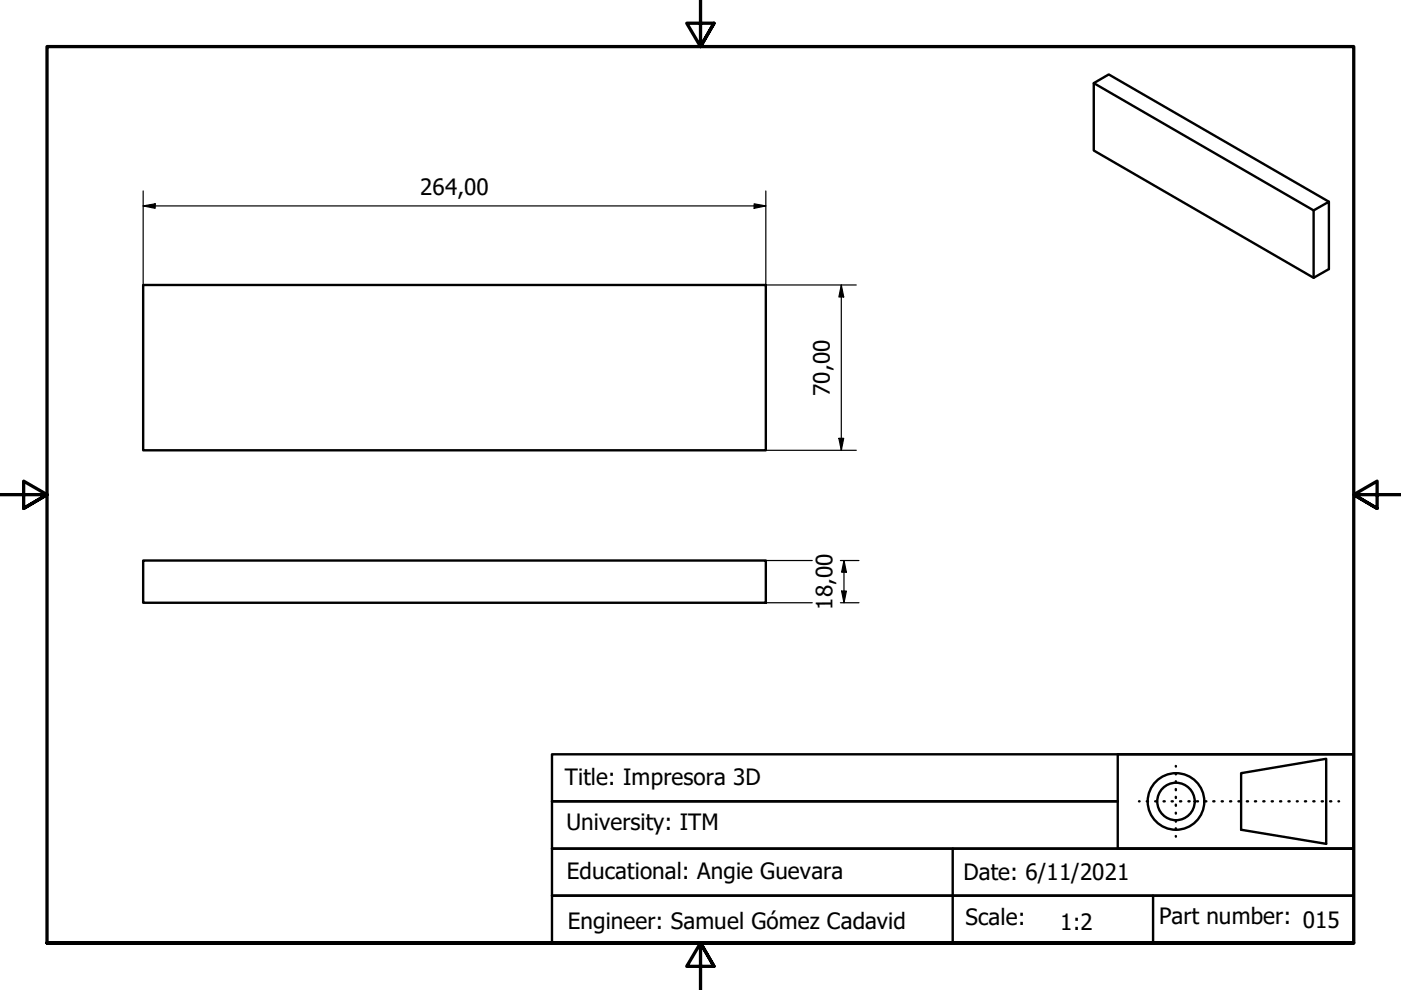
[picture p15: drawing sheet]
<svg xmlns="http://www.w3.org/2000/svg" width="297mm" height="210mm" viewBox="0 0 297 210" stroke-linecap="round" stroke-linejoin="round" font-family="sans-serif">
<defs><g id="words">
<g font-size="4.8">
<text x="89.1" y="41.3">264,00</text>
<text x="176" y="83.9" transform="rotate(-90 176 83.9)">70,00</text>
<text x="176.5" y="129.3" transform="rotate(-90 176.5 129.3)">18,00</text>
<text x="119.8" y="166.5">Title: Impresora 3D</text>
<text x="120.1" y="176">University: ITM</text>
<text x="120.2" y="186.3">Educational: Angie Guevara</text>
<text x="204.3" y="186.6">Date: 6/11/2021</text>
<text x="120.4" y="196.9">Engineer: Samuel Gómez Cadavid</text>
<text x="204.7" y="196.1">Scale:</text>
<text x="224.8" y="197.1">1:2</text>
<text x="245.7" y="195.9">Part number: 015</text>
</g>
</g></defs>
<!-- layer: Visible (ISO) -->
<path d="M231.9 17.6l46.6 27 3.2-1.8v14.3l-3.2 1.8-46.6-27v-14.3l3.2-1.8 46.6 27M278.5 44.6v14.3M30.4 60.4h132v35.1h-132zM30.4 118.8h132v9h-132z" fill="none" stroke="#000" stroke-width=".51"/>
<!-- layer: Border (ISO) -->
<path d="M148.5 -.1v10l-2.9-5h5.8l-2.9 5 2.9-5M0 104.9h10l-5-2.9v5.8l5-2.9-5 2.9M297 104.9h-10l5-2.9v5.8l-5-2.9 5 2.9M10 199.9v-190h277v190h-277h277M151.4 204.9l-2.9-5 2.9 5h-5.8l2.9-5v10" fill="none" stroke="#000" stroke-width=".7"/>
<!-- layer: Title (ISO) -->
<g fill="none" stroke="#000" stroke-width=".51">
<path d="M117 159.9h170v20h-170v10h170v10h-170v-10h170v-10h-170v-10h120h-120zM237 159.9h50v20h-50zM202 179.9v20M241.5 169.9h.1M243.1 169.9h.3M244.9 169.9h.3M246.7 169.9h.3M248.4 169.9h.3M249.3 162.4v.1M249.3 163.9v.3M249.3 165.6v.2M249.3 167.3v.2"/>
<path d="M249.3 168.9v.3M249.3 170.6v.3M249.3 172.3v.2M249.3 174v.2M249.3 175.6v.3M249.3 177.3v.1M250.2 169.9h.2M252 169.9h.2M253.7 169.9h.3M255.5 169.9h.3M257.2 169.9h.3M259 169.9h.3"/>
<path d="M260.8 169.9h.2M262.6 169.9h.2M263.1 163.9l18.1-3v18l-18.1-3zM264.4 169.9h.2M266.1 169.9h.2M267.8 169.9h.3M269.6 169.9h.3M271.4 169.9h.3M273.2 169.9h.2M275 169.9h.1M276.7 169.9h.2M278.4 169.9h.3"/>
<path d="M280.2 169.9h.3M282 169.9h.3M283.8 169.9h.1M244.5 189.9v10"/>
<circle cx="249.3" cy="169.9" r="6"/>
<circle cx="249.3" cy="169.9" r="4"/>
</g>
<!-- layer: Dimension (ISO) -->
<g fill="none" stroke="#000" stroke-width=".25">
<path d="M30.4 43.7l2.5-.5v1zM30.4 43.7h132M30.4 40.5v19.9M159.9 43.2l2.5 .5-2.5 .5zM162.4 40.5v19.9h19.1M178.4 60.4l.5 2.6h-1zM178.4 60.4v35.1M162.4 95.5h19.1M177.9 92.9h1l-.5 2.6zM162.4 118.8h9.8M178.2 118.8h3.9M178.9 118.8l.6 2.5h-1.1z"/>
<path d="M178.9 118.8v9M162.4 127.8h9.8M178.2 127.8h3.9M178.4 125.3h1.1l-.6 2.5z"/>
</g>
<g fill="#000">
<path d="M30.4 43.7l2.5-.5v1z" fill-rule="evenodd"/>
<path d="M159.9 43.2l2.5 .5-2.5 .5z" fill-rule="evenodd"/>
<path d="M178.4 60.4l.5 2.6h-1z" fill-rule="evenodd"/>
<path d="M177.9 92.9h1l-.5 2.6z" fill-rule="evenodd"/>
<path d="M178.4 125.3h1.1l-.6 2.5z" fill-rule="evenodd"/>
<path d="M178.9 118.8l.6 2.5h-1.1z" fill-rule="evenodd"/>
</g>
<use href="#words"/>
</svg>
